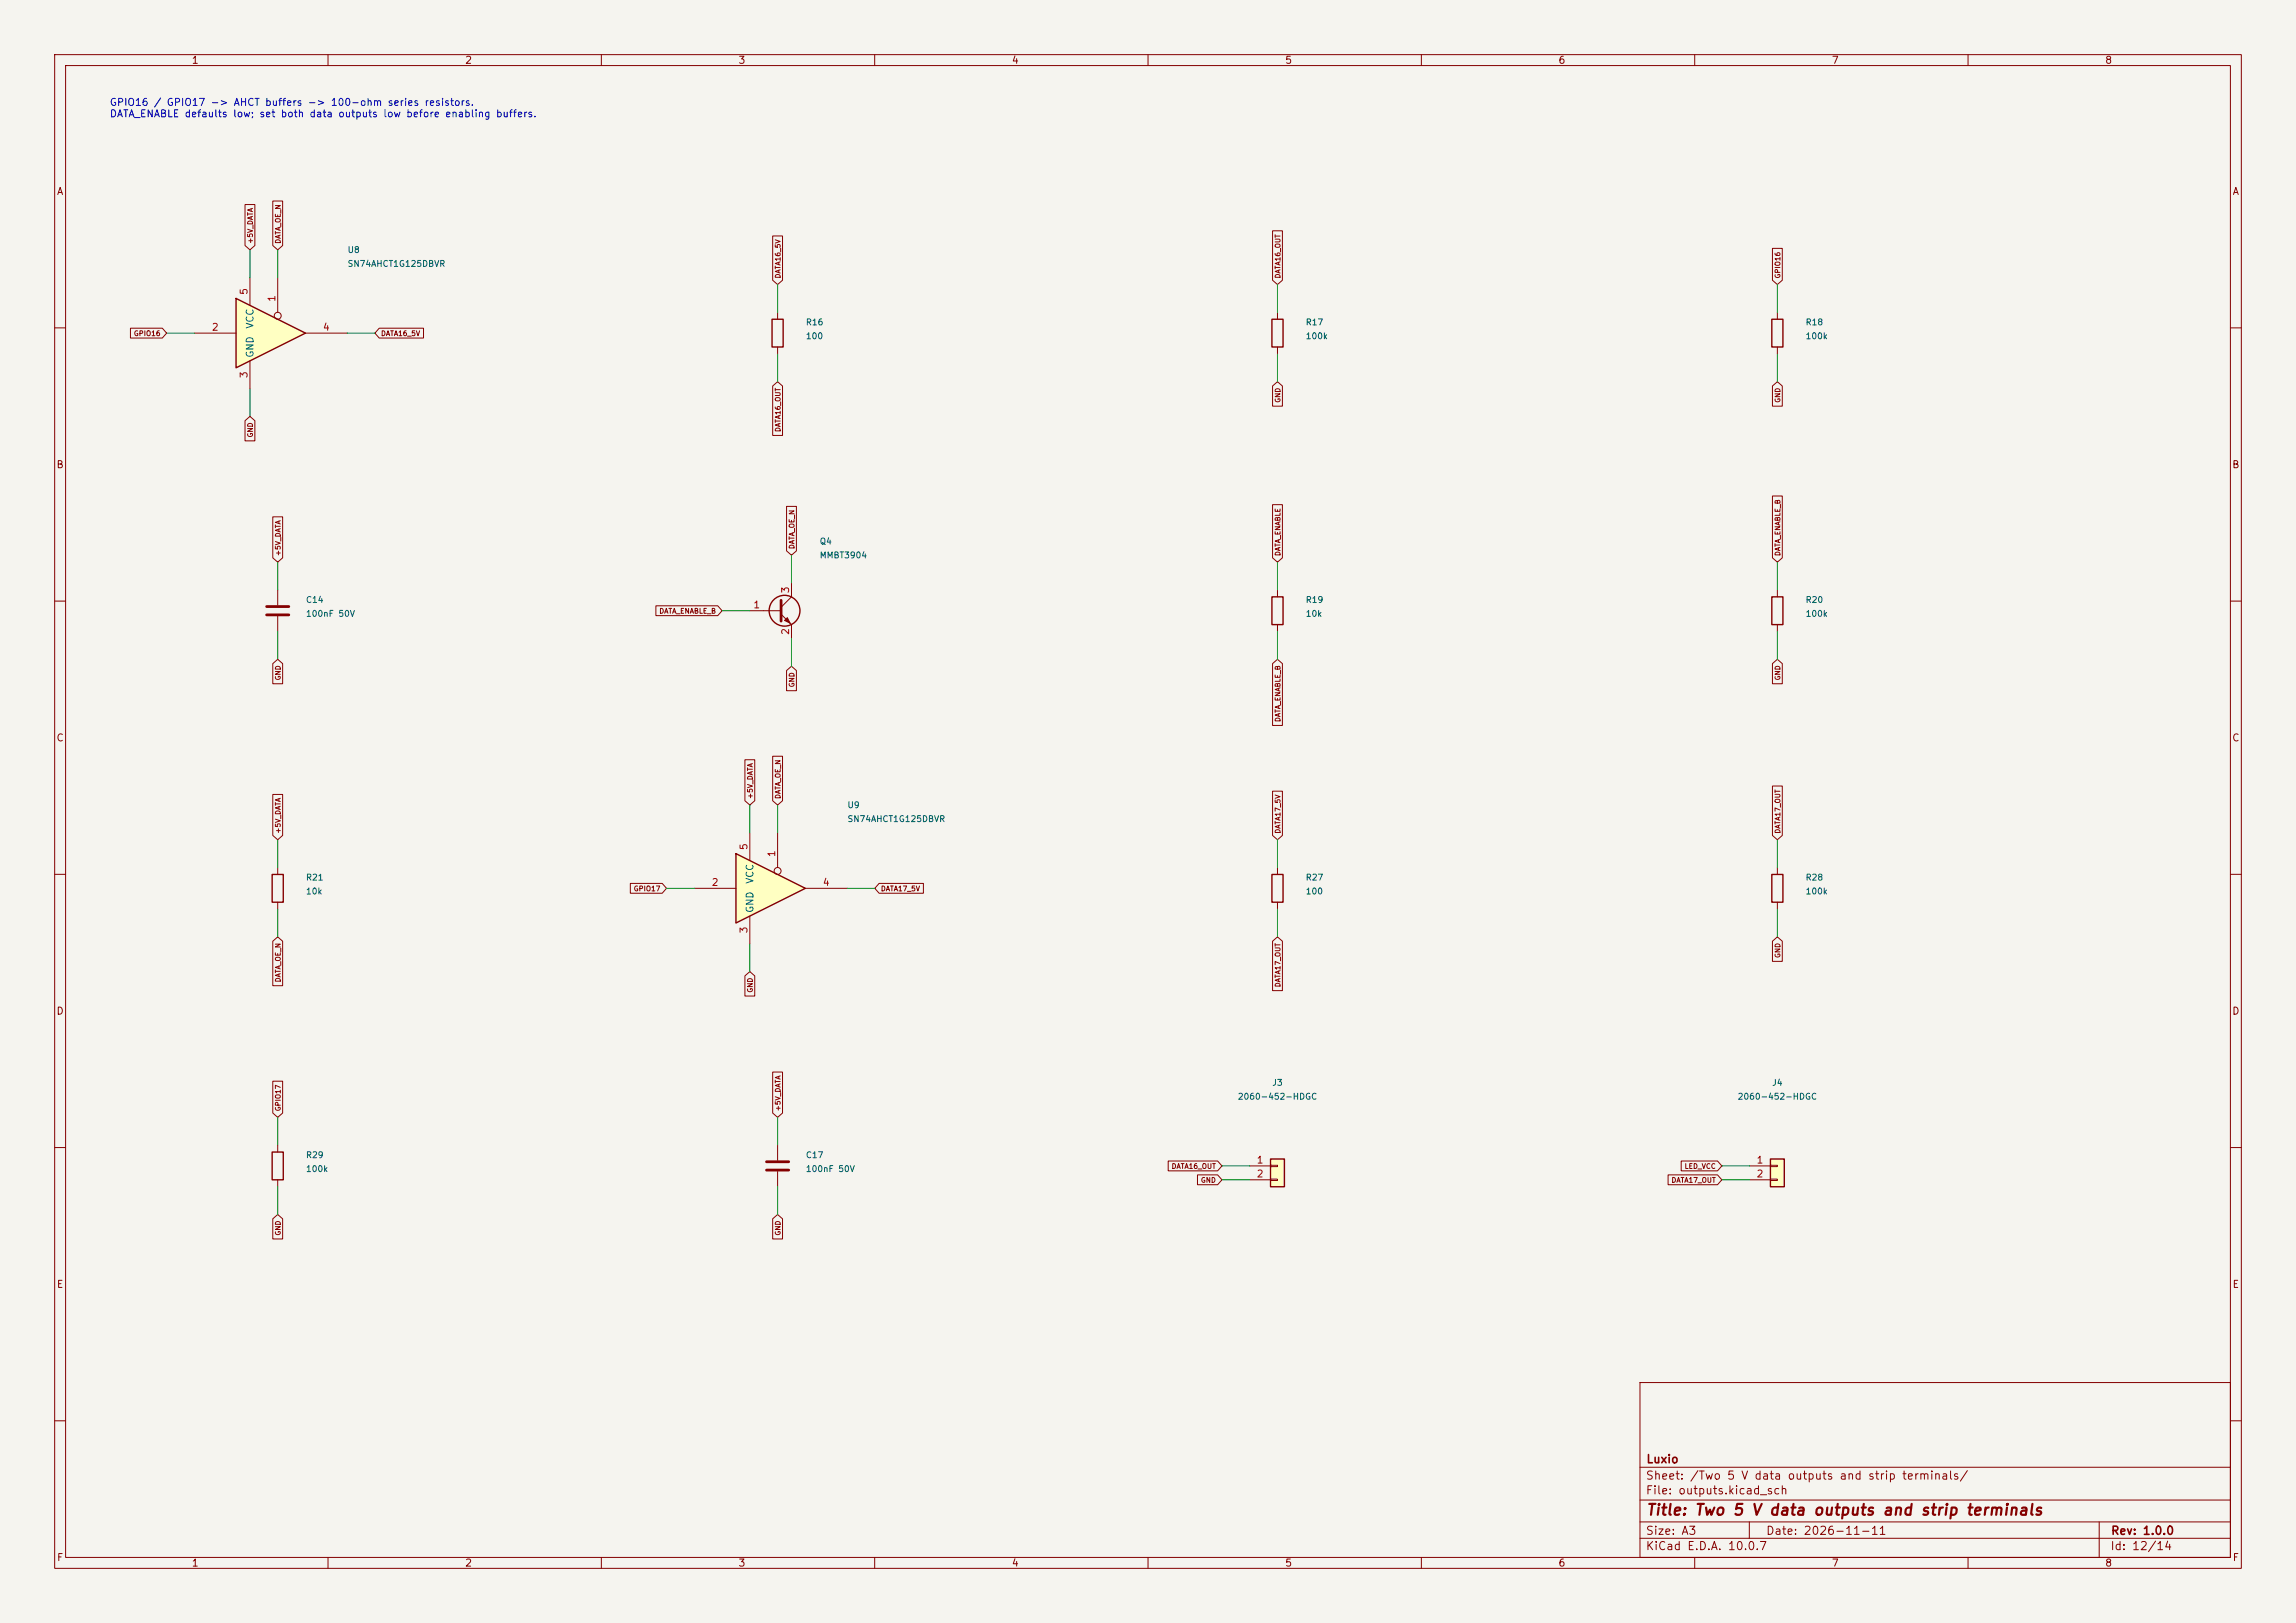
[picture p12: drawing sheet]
<svg xmlns="http://www.w3.org/2000/svg" width="420mm" height="297mm" viewBox="0 0 420 297" stroke-linecap="round" stroke-linejoin="round" font-family="sans-serif">
<defs><g id="words">
<text font-size="2" fill="#840000" x="301" y="277.8">Title: Two 5 V data outputs and strip terminals</text>
<g font-size="1.5" fill="#840000">
<text x="301" y="268.1">Luxio</text>
<text x="300.9" y="273.8">File: outputs.kicad_sch</text>
<text x="300.9" y="271.1">Sheet: /Two 5 V data outputs and strip terminals/</text>
<text x="300.9" y="281.2">Size: A3</text>
<text x="322.9" y="281.2">Date: 2026-11-11</text>
<text x="386" y="281.2">Rev: 1.0.0</text>
<text x="300.9" y="284">KiCad E.D.A. 10.0.7</text>
<text x="385.9" y="284">Id: 12/14</text>
</g>
<g font-size="1.3" fill="#840000">
<text x="35" y="12">1</text>
<text x="85" y="12">2</text>
<text x="135" y="12">3</text>
<text x="185" y="12">4</text>
<text x="235" y="12">5</text>
<text x="285" y="12">6</text>
<text x="335" y="12">7</text>
<text x="385" y="12">8</text>
<text x="10.3" y="36">A</text>
<text x="408.3" y="36">A</text>
<text x="10.2" y="86">B</text>
<text x="408.2" y="86">B</text>
<text x="10.2" y="136">C</text>
<text x="408.2" y="136">C</text>
<text x="10.2" y="186">D</text>
<text x="408.2" y="186">D</text>
<text x="10.3" y="236">E</text>
<text x="408.3" y="236">E</text>
<text x="10.3" y="286">F</text>
<text x="35" y="287">1</text>
<text x="85" y="287">2</text>
<text x="135" y="287">3</text>
<text x="185" y="287">4</text>
<text x="235" y="287">5</text>
<text x="285" y="287">6</text>
<text x="335" y="287">7</text>
<text x="385" y="287">8</text>
<text x="408.3" y="286">F</text>
</g>
<g font-size="1.3" fill="#0000c2">
<text x="20" y="19.7">GPIO16 / GPIO17 -&gt; AHCT buffers -&gt; 100-ohm series resistors.</text>
<text x="20" y="21.8">DATA_ENABLE defaults low; set both data outputs low before enabling buffers.</text>
</g>
<g font-size="1.3" fill="#a90000">
<text x="45.6" y="54.1" transform="rotate(-90 45.6 54.1)">5</text>
<text x="50.7" y="55.3" transform="rotate(-90 50.7 55.3)">1</text>
<text x="38.6" y="60.8">2</text>
<text x="59" y="60.8">4</text>
<text x="45.6" y="69.3" transform="rotate(-90 45.6 69.3)">3</text>
<text x="137.7" y="111.6">1</text>
<text x="144.6" y="108.7" transform="rotate(-90 144.6 108.7)">3</text>
<text x="144.6" y="116.3" transform="rotate(-90 144.6 116.3)">2</text>
<text x="137" y="155.7" transform="rotate(-90 137 155.7)">5</text>
<text x="142.1" y="156.9" transform="rotate(-90 142.1 156.9)">1</text>
<text x="130.1" y="162.4">2</text>
<text x="150.4" y="162.4">4</text>
<text x="137" y="170.9" transform="rotate(-90 137 170.9)">3</text>
<text x="229.8" y="213.2">1</text>
<text x="229.8" y="215.8">2</text>
<text x="321.2" y="213.2">1</text>
<text x="321.2" y="215.8">2</text>
</g>
<g font-size="1.3" fill="#006464">
<text x="46.7" y="65.6" transform="rotate(-90 46.7 65.6)">GND</text>
<text x="46.7" y="60.2" transform="rotate(-90 46.7 60.2)">VCC</text>
<text x="138.1" y="161.8" transform="rotate(-90 138.1 161.8)">VCC</text>
<text x="138.1" y="167.2" transform="rotate(-90 138.1 167.2)">GND</text>
</g>
<g font-size="1.1" fill="#006464">
<text x="63.5" y="46.6">U8</text>
<text x="63.5" y="49.1">SN74AHCT1G125DBVR</text>
<text x="147.3" y="59.8">R16</text>
<text x="238.7" y="59.8">R17</text>
<text x="330.2" y="59.8">R18</text>
<text x="147.3" y="62.3">100</text>
<text x="238.7" y="62.3">100k</text>
<text x="330.2" y="62.3">100k</text>
<text x="149.8" y="99.9">Q4</text>
<text x="149.8" y="102.4">MMBT3904</text>
<text x="55.9" y="110.6">C14</text>
<text x="55.9" y="113.1">100nF 50V</text>
<text x="238.7" y="110.6">R19</text>
<text x="238.7" y="113.1">10k</text>
<text x="330.2" y="110.6">R20</text>
<text x="330.2" y="113.1">100k</text>
<text x="154.9" y="148.2">U9</text>
<text x="154.9" y="150.7">SN74AHCT1G125DBVR</text>
<text x="55.9" y="161.4">R21</text>
<text x="238.7" y="161.4">R27</text>
<text x="330.2" y="161.4">R28</text>
<text x="55.9" y="163.9">10k</text>
<text x="238.7" y="163.9">100</text>
<text x="330.2" y="163.9">100k</text>
<text x="226.3" y="201.5">2060-452-HDGC</text>
<text x="232.6" y="199">J3</text>
<text x="317.8" y="201.5">2060-452-HDGC</text>
<text x="324.1" y="199">J4</text>
<text x="55.9" y="212.2">R29</text>
<text x="55.9" y="214.7">100k</text>
<text x="147.3" y="212.2">C17</text>
<text x="147.3" y="214.7">100nF 50V</text>
</g>
<g font-size=".9" fill="#840000">
<text x="46.5" y="44.7" transform="rotate(-90 46.5 44.7)">+5V_DATA</text>
<text x="51.5" y="44.7" transform="rotate(-90 51.5 44.7)">DATA_OE_N</text>
<text x="143" y="51" transform="rotate(-90 143 51)">DATA16_5V</text>
<text x="234.4" y="51" transform="rotate(-90 234.4 51)">DATA16_OUT</text>
<text x="325.9" y="51" transform="rotate(-90 325.9 51)">GPIO16</text>
<text x="24.4" y="61.7">GPIO16</text>
<text x="69.6" y="61.7">DATA16_5V</text>
<text x="234.4" y="73.8" transform="rotate(-90 234.4 73.8)">GND</text>
<text x="325.9" y="73.8" transform="rotate(-90 325.9 73.8)">GND</text>
<text x="46.5" y="80.1" transform="rotate(-90 46.5 80.1)">GND</text>
<text x="143" y="79.2" transform="rotate(-90 143 79.2)">DATA16_OUT</text>
<text x="51.5" y="101.8" transform="rotate(-90 51.5 101.8)">+5V_DATA</text>
<text x="145.5" y="100.6" transform="rotate(-90 145.5 100.6)">DATA_OE_N</text>
<text x="234.4" y="101.8" transform="rotate(-90 234.4 101.8)">DATA_ENABLE</text>
<text x="325.9" y="101.8" transform="rotate(-90 325.9 101.8)">DATA_ENABLE_B</text>
<text x="120.5" y="112.5">DATA_ENABLE_B</text>
<text x="51.5" y="124.6" transform="rotate(-90 51.5 124.6)">GND</text>
<text x="145.5" y="125.9" transform="rotate(-90 145.5 125.9)">GND</text>
<text x="325.9" y="124.6" transform="rotate(-90 325.9 124.6)">GND</text>
<text x="234.4" y="132.2" transform="rotate(-90 234.4 132.2)">DATA_ENABLE_B</text>
<text x="137.9" y="146.3" transform="rotate(-90 137.9 146.3)">+5V_DATA</text>
<text x="143" y="146.3" transform="rotate(-90 143 146.3)">DATA_OE_N</text>
<text x="51.5" y="152.6" transform="rotate(-90 51.5 152.6)">+5V_DATA</text>
<text x="234.4" y="152.6" transform="rotate(-90 234.4 152.6)">DATA17_5V</text>
<text x="325.9" y="152.6" transform="rotate(-90 325.9 152.6)">DATA17_OUT</text>
<text x="115.8" y="163.3">GPIO17</text>
<text x="161" y="163.3">DATA17_5V</text>
<text x="51.5" y="179.9" transform="rotate(-90 51.5 179.9)">DATA_OE_N</text>
<text x="325.9" y="175.4" transform="rotate(-90 325.9 175.4)">GND</text>
<text x="137.9" y="181.7" transform="rotate(-90 137.9 181.7)">GND</text>
<text x="234.4" y="180.8" transform="rotate(-90 234.4 180.8)">DATA17_OUT</text>
<text x="51.5" y="203.4" transform="rotate(-90 51.5 203.4)">GPIO17</text>
<text x="143" y="203.4" transform="rotate(-90 143 203.4)">+5V_DATA</text>
<text x="214.2" y="214.1">DATA16_OUT</text>
<text x="308.1" y="214.1">LED_VCC</text>
<text x="219.6" y="216.6">GND</text>
<text x="305.7" y="216.6">DATA17_OUT</text>
<text x="51.5" y="226.2" transform="rotate(-90 51.5 226.2)">GND</text>
<text x="143" y="226.2" transform="rotate(-90 143 226.2)">GND</text>
</g>
</g></defs>
<path d="M0 0h420v297h-420z" fill="#f5f4ef" stroke="#f5f4ef" stroke-width=".18"/>
<g fill="none" stroke="#840000" stroke-width=".18">
<path d="M10 10h400v277h-400zM12 12h396v273h-396zM60 10v2M110 10v2M160 10v2M210 10v2M260 10v2M310 10v2M360 10v2M10 60h2M408 60h2M10 110h2"/>
<path d="M50.8 108v2.7M50.8 112.8v2.8M137.2 111.8h5.7M142.9 112.4l1.9 1.9v2.5M144.8 106.7v2.5l-1.9 1.9M233.7 108v1.2M233.7 114.3v1.3M325.1 108v1.2M325.1 114.3v1.3M408 110h2M10 160h2M233.7 158.8v1.2"/>
<path d="M325.1 158.8v1.2M408 160h2M233.7 165.1v1.3M325.1 165.1v1.3M10 210h2M408 210h2M300 253h108v32h-108zM10 260h2M300 278.5h108M300 274.5h108M300 268.5h108M320 278.5v3"/>
<path d="M384 278.5v6.5M408 260h2M60 285v2M110 285v2M160 285v2M210 285v2M260 285v2M300 281.5h108M310 285v2M360 285v2"/>
</g>
<path d="M48.8 111h4M48.8 112.5h4M142.9 109.9v3.8" fill="none" stroke="#840000" stroke-width=".51"/>
<g fill="none" stroke="#840000" stroke-width=".25">
<path d="M232.7 109.2h2v5.1h-2zM324.1 109.2h2v5.1h-2zM232.7 160h2v5.1h-2zM324.1 160h2v5.1h-2z"/>
<circle cx="143.5" cy="111.8" r="2.82"/>
</g>
<path d="M143.5 113.5l.5-.5 .5 1z" fill="#840000" stroke="#840000" stroke-width=".18"/>
<path d="M323.8 212.1h2.6v5.1h-2.6z" fill="#ffffc2"/>
<path d="M323.8 212.1h2.6v5.1h-2.6z" fill="none" stroke="#840000" stroke-width=".25"/>
<path d="M320 213.4h3.8M320 215.9h3.8M323.8 213.2h1.3v.3h-1.3zM323.8 215.8h1.3v.2h-1.3z" fill="none" stroke="#840000" stroke-width=".18"/>
<path d="M43.2 54.6l12.7 6.4-12.7 6.3z" fill="#ffffc2"/>
<path d="M43.2 54.6l12.7 6.4-12.7 6.3z" fill="none" stroke="#840000" stroke-width=".25"/>
<g fill="none" stroke="#840000" stroke-width=".18">
<path d="M45.7 50.8v5.1M50.8 50.8v6.4M35.6 61h7.6M45.7 66v5.1M55.9 61h7.6"/>
<circle cx="50.8" cy="57.8" r=".63"/>
</g>
<path d="M232.4 212.1h2.5v5.1h-2.5z" fill="#ffffc2"/>
<path d="M324.1 58.4h2v5.1h-2zM232.4 212.1h2.5v5.1h-2.5z" fill="none" stroke="#840000" stroke-width=".25"/>
<path d="M325.1 57.2v1.2M325.1 63.5v1.3M228.6 213.4h3.8M228.6 215.9h3.8M232.4 213.2h1.3v.3h-1.3zM232.4 215.8h1.3v.2h-1.3z" fill="none" stroke="#840000" stroke-width=".18"/>
<path d="M134.6 156.2l12.7 6.4-12.7 6.3z" fill="#ffffc2"/>
<path d="M141.2 58.4h2.1v5.1h-2.1zM232.7 58.4h2v5.1h-2zM134.6 156.2l12.7 6.4-12.7 6.3zM49.8 160h2v5.1h-2zM49.8 210.8h2v5.1h-2z" fill="none" stroke="#840000" stroke-width=".25"/>
<g fill="none" stroke="#840000" stroke-width=".18">
<path d="M44.8 37.4h1.8v7.5l-.9 .8-.9-.8zM49.9 36.8h1.8v8.1l-.9 .8-.9-.8zM141.3 43.2h1.8v8.1l-.9 .8-.9-.8zM142.2 57.2v1.2M232.8 42.2h1.8v9.1l-.9 .8-.9-.8zM233.7 57.2v1.2M324.2 45.5h1.8v5.8l-.9 .8-.9-.8zM23.9 60.1h5.8l.8 .9-.8 .9h-5.8zM44.8 77l.9-.8 .9 .8v3.7h-1.8zM69.4 60.1h8.1v1.8h-8.1l-.8-.9zM141.3 70.6l.9-.7 .9 .7v9.1h-1.8zM142.2 63.5v1.3"/>
<path d="M232.8 70.6l.9-.7 .9 .7v3.7h-1.8zM233.7 63.5v1.3M324.2 70.6l.9-.7 .9 .7v3.7h-1.8zM49.9 94.6h1.8v7.5l-.9 .8-.9-.8zM143.9 92.7h1.8v8.1l-.9 .8-.9-.8zM232.8 92.4h1.8v9.7l-.9 .8-.9-.8zM324.2 90.8h1.8v11.3l-.9 .8-.9-.8zM120 110.9h11.3l.8 .9-.8 .9h-11.3zM49.9 121.4l.9-.7 .9 .7v3.7h-1.8zM136.3 139h1.8v7.5l-.9 .8-.9-.8zM141.3 138.4h1.8v8.1l-.9 .8-.9-.8zM143.9 122.7l.9-.8 .9 .8v3.7h-1.8z"/>
<path d="M232.8 121.4l.9-.7 .9 .7v11.4h-1.8zM324.2 121.4l.9-.7 .9 .7v3.7h-1.8zM49.9 145.4h1.8v7.5l-.9 .8-.9-.8zM50.8 158.8v1.2M137.2 152.4v5.1M142.2 152.4v6.4M232.8 144.8h1.8v8.1l-.9 .8-.9-.8zM324.2 143.8h1.8v9.1l-.9 .8-.9-.8zM49.9 172.2l.9-.7 .9 .7v8.2h-1.8zM50.8 165.1v1.3M115.3 161.7h5.8l.8 .9-.8 .9h-5.8zM127 162.6h7.6"/>
<path d="M136.3 178.6l.9-.8 .9 .8v3.7h-1.8zM137.2 167.6v5.1M147.3 162.6h7.6M160.8 161.7h8.1v1.8h-8.1l-.8-.9zM232.8 172.2l.9-.7 .9 .7v9.1h-1.8zM324.2 172.2l.9-.7 .9 .7v3.7h-1.8zM49.9 197.9h1.8v5.8l-.9 .8-.9-.8zM141.3 196.2h1.8v7.5l-.9 .8-.9-.8zM50.8 209.6v1.2M50.8 215.9v1.3M142.2 209.6v2.7M142.2 214.4v2.8"/>
<path d="M213.7 212.5h9l.8 .9-.8 .9h-9zM219 215h3.7l.8 .9-.8 .9h-3.7zM305.1 215h9.1l.8 .9-.8 .9h-9.1zM307.5 212.5h6.7l.8 .9-.8 .9h-6.7zM49.9 223l.9-.8 .9 .8v3.7h-1.8zM141.3 223l.9-.8 .9 .8v3.7h-1.8z"/>
<circle cx="142.2" cy="159.4" r=".63"/>
</g>
<path d="M140.2 212.6h4.1M140.2 214.1h4.1" fill="none" stroke="#840000" stroke-width=".51"/>
<g fill="none" stroke="#009600" stroke-width=".18">
<path d="M45.7 45.7v5.1M50.8 45.7v5.1M142.2 52.1v5.1M233.7 52.1v5.1M325.1 52.1v5.1M30.5 61h5.1M45.7 71.1v5.1M63.5 61h5.1M142.2 64.8v5.1M233.7 64.8v5.1M325.1 64.8v5.1M50.8 102.9v5.1"/>
<path d="M50.8 115.6v5.1M132.1 111.8h5.1M144.8 101.6v5.1M144.8 116.8v5.1M233.7 102.9v5.1M233.7 115.6v5.1M325.1 102.9v5.1M325.1 115.6v5.1M50.8 153.7v5.1M137.2 147.3v5.1M142.2 147.3v5.1M233.7 153.7v5.1"/>
<path d="M325.1 153.7v5.1M50.8 166.4v5.1M121.9 162.6h5.1M137.2 172.7v5.1M154.9 162.6h5.1M233.7 166.4v5.1M325.1 166.4v5.1M50.8 204.5v5.1M50.8 217.2v5M142.2 204.5v5.1M142.2 217.2v5M223.5 213.4h5.1"/>
<path d="M223.5 215.9h5.1M315 213.4h5M315 215.9h5"/>
</g>
<use href="#words"/>
</svg>
